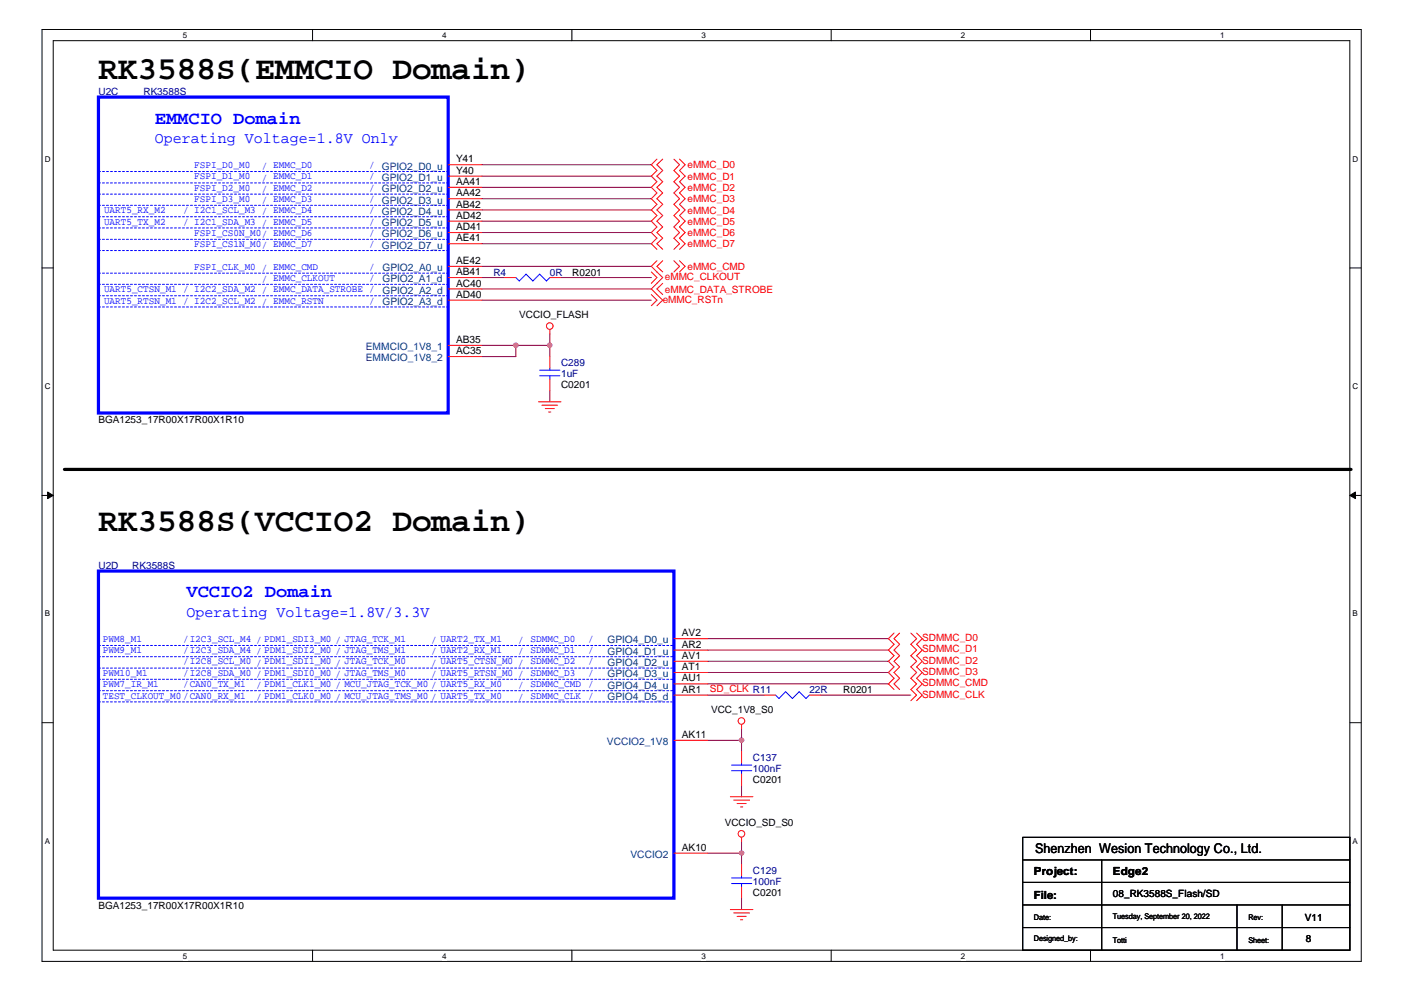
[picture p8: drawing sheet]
<svg xmlns="http://www.w3.org/2000/svg" width="297mm" height="210mm" viewBox="0 0 297 210" stroke-linecap="round" stroke-linejoin="round" font-family="sans-serif">
<defs><g id="words">
<g font-size="6.9">
<text x="20.8" y="16.8">RK3588S(EMMCIO Domain)</text>
<text x="20.8" y="112.3">RK3588S(VCCIO2 Domain)</text>
</g>
<g font-size="3.8" fill="#00f">
<text x="32.8" y="26.1">EMMCIO Domain</text>
<text x="39.5" y="126.4">VCCIO2 Domain</text>
</g>
<g font-size="3.3" fill="#00f">
<text x="32.8" y="30.3">Operating Voltage=1.8V Only</text>
<text x="39.5" y="130.6">Operating Voltage=1.8V/3.3V</text>
</g>
<text font-size="2.8" x="219" y="180.4">Shenzhen Wesion Technology Co., Ltd.</text>
<g font-size="2.4">
<text x="218.7" y="185.1">Project:</text>
<text x="235.5" y="185.1">Edge2</text>
<text x="218.7" y="190.1">File:</text>
</g>
<g font-size="2.2">
<text x="96.5" y="34.3">Y41</text>
<text x="96.5" y="36.8">Y40</text>
<text x="96.5" y="39.1">AA41</text>
<text x="96.5" y="41.5">AA42</text>
<text x="96.5" y="43.9">AB42</text>
<text x="96.5" y="46.3">AD42</text>
<text x="96.5" y="48.7">AD41</text>
<text x="96.5" y="51.1">AE41</text>
<text x="96.5" y="58.2">AB41</text>
<text x="96.5" y="55.9">AE42</text>
<text x="96.5" y="63">AD40</text>
<text x="96.5" y="60.6">AC40</text>
<text x="96.5" y="72.6">AB35</text>
<text x="96.5" y="74.9">AC35</text>
<text x="144.2" y="134.6">AV2</text>
<text x="144.2" y="137">AR2</text>
<text x="144.2" y="139.4">AV1</text>
<text x="144.2" y="141.8">AT1</text>
<text x="144.2" y="146.6">AR1</text>
<text x="144.2" y="144.2">AU1</text>
<text x="144.2" y="156.1">AK11</text>
<text x="144.2" y="180">AK10</text>
</g>
<g font-size="2.2" fill="#004080">
<text x="80.9" y="59.7">GPIO2_A1_d</text>
<text x="80.9" y="57.4">GPIO2_A0_u</text>
<text x="80.9" y="64.5">GPIO2_A3_d</text>
<text x="80.9" y="62.2">GPIO2_A2_d</text>
<text x="77.4" y="74.1">EMMCIO_1V8_1</text>
<text x="77.4" y="76.5">EMMCIO_1V8_2</text>
<text x="128.5" y="136.2">GPIO4_D0_u</text>
<text x="128.5" y="138.6">GPIO4_D1_u</text>
<text x="128.5" y="140.9">GPIO4_D2_u</text>
<text x="128.5" y="143.3">GPIO4_D3_u</text>
<text x="128.5" y="148.1">GPIO4_D5_d</text>
<text x="128.5" y="145.7">GPIO4_D4_u</text>
<text x="128.4" y="157.7">VCCIO2_1V8</text>
<text x="133.4" y="181.5">VCCIO2</text>
</g>
<g font-size="2.1" fill="#000080">
<text x="20.8" y="20.1">U2C</text>
<text x="30.4" y="20.1">RK3588S</text>
<text x="104.4" y="58.3">R4</text>
<text x="116.3" y="58.3">0R</text>
<text x="118.7" y="77.4">C289</text>
<text x="118.7" y="79.8">1uF</text>
<text x="20.8" y="120.4">U2D</text>
<text x="28" y="120.4">RK3588S</text>
<text x="171.2" y="146.7">22R</text>
<text x="159.3" y="161">C137</text>
<text x="159.3" y="163.4">100nF</text>
<text x="159.3" y="184.8">C129</text>
<text x="159.3" y="187.3">100nF</text>
</g>
<g font-size="2.1" fill="#00f">
<text x="41.1" y="35.6">FSPI_D0_M0</text>
<text x="55.4" y="35.8">/ EMMC_D0</text>
<text x="78.1" y="35.6">/ GPIO2_D0_u</text>
<text x="41.1" y="37.9">FSPI_D1_M0</text>
<text x="41.1" y="40.4">FSPI_D2_M0</text>
<text x="55.4" y="40.6">/ EMMC_D2</text>
<text x="55.4" y="38.2">/ EMMC_D1</text>
<text x="78.1" y="40.4">/ GPIO2_D2_u</text>
<text x="78.1" y="37.9">/ GPIO2_D1_u</text>
<text x="22" y="45.1">UART5_RX_M2</text>
<text x="22" y="47.5">UART5_TX_M2</text>
<text x="38.7" y="45.1">/ I2C1_SCL_M3 / EMMC_D4</text>
<text x="38.7" y="47.5">/ I2C1_SDA_M3 / EMMC_D5</text>
<text x="41.1" y="42.7">FSPI_D3_M0</text>
<text x="55.4" y="43">/ EMMC_D3</text>
<text x="78.1" y="47.5">/ GPIO2_D5_u</text>
<text x="78.1" y="45.1">/ GPIO2_D4_u</text>
<text x="78.1" y="42.7">/ GPIO2_D3_u</text>
<text x="41.1" y="49.9">FSPI_CS0N_M0/ EMMC_D6</text>
<text x="41.1" y="52.3">FSPI_CS1N_M0/ EMMC_D7</text>
<text x="78.1" y="52.3">/ GPIO2_D7_u</text>
<text x="78.1" y="49.9">/ GPIO2_D6_u</text>
<text x="41.1" y="57">FSPI_CLK_M0 / EMMC_CMD</text>
<text x="55.4" y="59.7">/ EMMC_CLKOUT</text>
<text x="78.1" y="59.5">/</text>
<text x="78.1" y="57">/</text>
<text x="22" y="61.8">UART5_CTSN_M1 / I2C2_SDA_M2 / EMMC_DATA_STROBE /</text>
<text x="22" y="64.2">UART5_RTSN_M1 / I2C2_SCL_M2 / EMMC_RSTN</text>
<text x="78.1" y="64.2">/</text>
<text x="21.8" y="135.9">PWM8_M1</text>
<text x="38.7" y="135.9">/I2C3_SCL_M4 / PDM1_SDI3_M0 / JTAG_TCK_M1</text>
<text x="91.2" y="136.1">/ UART2_TX_M1</text>
<text x="109.6" y="136.1">/ SDMMC_D0</text>
<text x="124.4" y="135.9">/</text>
<text x="21.8" y="138.2">PWM9_M1</text>
<text x="21.8" y="143">PWM10_M1</text>
<text x="38.7" y="138.2">/I2C3_SDA_M4 / PDM1_SDI2_M0 / JTAG_TMS_M1</text>
<text x="38.7" y="140.6">/I2C8_SCL_M0 / PDM1_SDI1_M0 / JTAG_TCK_M0</text>
<text x="38.7" y="143">/I2C8_SDA_M0 / PDM1_SDI0_M0 / JTAG_TMS_M0</text>
<text x="91.2" y="138.5">/ UART2_RX_M1</text>
<text x="91.2" y="140.9">/ UART5_CTSN_M0 / SDMMC_D2</text>
<text x="91.2" y="143.2">/ UART5_RTSN_M0 / SDMMC_D3</text>
<text x="109.6" y="138.5">/ SDMMC_D1</text>
<text x="124.4" y="138.2">/</text>
<text x="124.4" y="140.6">/</text>
<text x="124.4" y="143">/</text>
<text x="21.8" y="145.4">PWM7_IR_M1</text>
<text x="21.8" y="147.8">TEST_CLKOUT_M0 /CAN0_RX_M1</text>
<text x="38.7" y="145.4">/CAN0_TX_M1</text>
<text x="54.2" y="145.6">/ PDM1_CLK1_M0 / MCU_JTAG_TCK_M0 / UART5_RX_M0</text>
<text x="54.2" y="148">/ PDM1_CLK0_M0 / MCU_JTAG_TMS_M0 / UART5_TX_M0</text>
<text x="109.6" y="145.6">/ SDMMC_CMD</text>
<text x="109.6" y="148">/ SDMMC_CLK</text>
<text x="124.4" y="145.4">/</text>
<text x="124.4" y="147.8">/</text>
</g>
<g font-size="2.1" fill="#f00">
<text x="145.5" y="35.6">eMMC_D0</text>
<text x="145.5" y="38">eMMC_D1</text>
<text x="145.5" y="40.4">eMMC_D2</text>
<text x="145.5" y="45.2">eMMC_D4</text>
<text x="145.5" y="47.6">eMMC_D5</text>
<text x="145.5" y="42.8">eMMC_D3</text>
<text x="145.5" y="52.3">eMMC_D7</text>
<text x="145.5" y="50">eMMC_D6</text>
<text x="140.7" y="59.3">eMMC_CLKOUT</text>
<text x="145.5" y="57.1">eMMC_CMD</text>
<text x="140.2" y="64">eMMC_RSTn</text>
<text x="140.7" y="61.9">eMMC_DATA_STROBE</text>
<text x="195.1" y="135.7">SDMMC_D0</text>
<text x="195.1" y="138.1">SDMMC_D1</text>
<text x="195.1" y="140.4">SDMMC_D2</text>
<text x="195.1" y="142.8">SDMMC_D3</text>
<text x="150.2" y="146.4">SD_CLK R11</text>
<text x="195.1" y="145.2">SDMMC_CMD</text>
<text x="195.1" y="147.6">SDMMC_CLK</text>
</g>
<g font-size="2.1">
<text x="121.1" y="58.3">R0201</text>
<text x="109.9" y="67.4">VCCIO_FLASH</text>
<text x="118.7" y="82.2">C0201</text>
<text x="20.8" y="89.6">BGA1253_17R00X17R00X1R10</text>
<text x="178.4" y="146.7">R0201</text>
<text x="150.5" y="150.9">VCC_1V8_S0</text>
<text x="159.3" y="165.7">C0201</text>
<text x="153.3" y="174.8">VCCIO_SD_S0</text>
<text x="159.3" y="189.6">C0201</text>
<text x="235.5" y="189.9">08_RK3588S_Flash/SD</text>
<text x="20.8" y="192.2">BGA1253_17R00X17R00X1R10</text>
<text x="276.1" y="194.9">V11</text>
<text x="276.3" y="199.4">8</text>
</g>
<g font-size="1.7">
<text x="38.7" y="8">5</text>
<text x="93.6" y="8">4</text>
<text x="148.4" y="8">3</text>
<text x="203.3" y="8">2</text>
<text x="258.1" y="8">1</text>
<text x="9.5" y="34.2">D</text>
<text x="286.2" y="34.2">D</text>
<text x="9.5" y="82.3">C</text>
<text x="286.2" y="82.3">C</text>
<text x="9.5" y="130.4">B</text>
<text x="286.2" y="130.4">B</text>
<text x="9.5" y="178.5">A</text>
<text x="286.2" y="178.5">A</text>
<text x="218.7" y="194.7">Date:</text>
<text x="235.5" y="194.4">Tuesday, September 20, 2022</text>
<text x="264.1" y="194.7">Rev:</text>
<text x="38.7" y="202.8">5</text>
<text x="93.6" y="202.8">4</text>
<text x="148.4" y="202.8">3</text>
<text x="203.3" y="202.8">2</text>
<text x="218.7" y="199.2">Designed_by:</text>
<text x="235.5" y="199.4">Totti</text>
<text x="258.1" y="202.8">1</text>
<text x="264.1" y="199.4">Sheet:</text>
</g>
</g></defs>
<path d="M8.9 6.2h279.1v197.2h-279.1zM11.3 8.6h274.3v192.5h-274.3z" fill="none" stroke="#000" stroke-width=".21"/>
<g fill="#fff">
<path d="M38.7 6.5h.9v1.9h-.9z"/>
<path d="M38.7 201.3h.9v1.9h-.9z"/>
</g>
<path d="M66.1 6.2v2.4M66.1 201.1v2.3" fill="none" stroke="#000" stroke-width=".21"/>
<g fill="#fff">
<path d="M93.6 6.5h.9v1.9h-.9z"/>
<path d="M93.6 201.3h.9v1.9h-.9z"/>
</g>
<path d="M121 6.2v2.4M121 201.1v2.3" fill="none" stroke="#000" stroke-width=".21"/>
<g fill="#fff">
<path d="M148.4 6.5h1v1.9h-1z"/>
<path d="M148.4 201.3h1v1.9h-1z"/>
</g>
<path d="M175.9 6.2v2.4M175.9 201.1v2.3" fill="none" stroke="#000" stroke-width=".21"/>
<g fill="#fff">
<path d="M203.3 6.5h.9v1.9h-.9z"/>
<path d="M203.3 201.3h.9v1.9h-.9z"/>
</g>
<path d="M230.7 6.2v2.4M230.7 201.1v2.3" fill="none" stroke="#000" stroke-width=".21"/>
<g fill="#fff">
<path d="M258.1 6.5h1v1.9h-1z"/>
<path d="M258.1 201.3h1v1.9h-1z"/>
<path d="M9.5 32.7h1.2v1.9h-1.2z"/>
<path d="M286.2 32.7h1.2v1.9h-1.2z"/>
<path d="M9.5 80.7h1.2v1.9h-1.2z"/>
<path d="M286.2 80.7h1.2v1.9h-1.2z"/>
</g>
<path d="M8.9 56.7h2.4M285.6 56.7h2.4" fill="none" stroke="#000" stroke-width=".21"/>
<g fill="#fff">
<path d="M9.5 128.9h1.1v1.9h-1.1z"/>
<path d="M286.2 128.9h1.1v1.9h-1.1z"/>
</g>
<path d="M8.9 104.8h2.4M285.6 104.8h2.4" fill="none" stroke="#000" stroke-width=".21"/>
<g fill="#000" stroke="#000" stroke-width=".21">
<path d="M10.1 104.1l1.2 .7-1.2 .7z" fill-rule="evenodd"/>
<path d="M285.6 104.8l1.2-.7v1.4z" fill-rule="evenodd"/>
</g>
<g fill="#fff">
<path d="M9.5 177h1.1v1.9h-1.1z"/>
<path d="M286.2 177h1.1v1.9h-1.1z"/>
</g>
<path d="M8.9 152.9h2.4M285.6 152.9h2.4M216.4 177.2h69.2v23.9h-69.2zM216.4 196.3h69.2M216.4 191.5h69.2M216.4 186.7h69.2M216.4 182h69.2M233.1 182v19.1M261.7 191.5v9.6M271.3 191.5v9.6" fill="none" stroke="#000" stroke-width=".21"/>
<path d="M13.6 99.3h272.2" fill="none" stroke="#000" stroke-width=".68"/>
<g fill="none" stroke="#800040" stroke-width=".21">
<path d="M102 34.9h35.8M102 37.3h35.8M102 39.6h35.8M102 42.1h35.8M102 44.4h35.8M102 46.8h35.8M102 49.2h35.8M102 51.6h35.8M102 56.4h35.8M102 58.7h4.8M118.7 58.7h19.1M102 73.1h14.3"/>
<path d="M102 61.1h35.8M102 63.5h35.8M109.1 73.1v2.4h-7.1M116.3 70.7v4.8M116.3 82.6v2.4M149.7 135.1h38.3M149.7 137.6h38.3M149.7 139.9h38.3M149.7 156.6h7.2M149.7 142.3h38.3M149.7 144.7h38.3M149.7 147.1h12"/>
<path d="M156.9 154.2v4.8M173.6 147.1h19.1M156.9 166.2v2.4M156.9 178.1v4.8M149.7 180.5h7.2M156.9 190v2.5"/>
</g>
<g fill="#f0f" stroke="#f0f" stroke-width=".21">
<circle cx="109.1" cy="73.1" r=".46"/>
<circle cx="116.3" cy="73.1" r=".46"/>
<circle cx="156.9" cy="180.5" r=".46"/>
<circle cx="156.9" cy="156.6" r=".46"/>
</g>
<g fill="none" stroke="#f00" stroke-width=".21">
<path d="M94.8 34.9h7.2M94.8 37.3h7.2M94.8 39.6h7.2M139 33.7l-1.2 1.2 1.2 1.2-1.2 1.2 1.2 1.2-1.2 1.1 1.2 1.2-1.2 1.3 1.2 1.1-1.2 1.2 1.2 1.2-1.2 1.2 1.2 1.2-1.2 1.2 1.2 1.2-1.2 1.2 1.2 1.2M140.2 33.7l-1.2 1.2 1.2 1.2-1.2 1.2 1.2 1.2-1.2 1.1 1.2 1.2-1.2 1.3 1.2 1.1-1.2 1.2 1.2 1.2-1.2 1.2 1.2 1.2-1.2 1.2 1.2 1.2-1.2 1.2 1.2 1.2M142.6 33.7l1.2 1.2-1.2 1.2 1.2 1.2-1.2 1.2 1.2 1.1-1.2 1.2 1.2 1.3-1.2 1.1 1.2 1.2-1.2 1.2 1.2 1.2-1.2 1.2 1.2 1.2-1.2 1.2 1.2 1.2-1.2 1.2M143.8 33.7l1.1 1.2-1.1 1.2 1.1 1.2-1.1 1.2 1.1 1.1-1.1 1.2 1.1 1.3-1.1 1.1 1.1 1.2-1.1 1.2 1.1 1.2-1.1 1.2 1.1 1.2-1.1 1.2 1.1 1.2-1.1 1.2M94.8 58.7h7.2M94.8 56.4h7.2M94.8 42.1h7.2M94.8 44.4h7.2M94.8 46.8h7.2"/>
<path d="M94.8 49.2h7.2M94.8 51.6h7.2M106.8 58.7h2.3M116.3 58.7h2.4M137.8 57.5l1.2 1.2-1.2 1.3M139 55.2l-1.2 1.2 2.4 2.3-2.4 2.4 2.4 2.4-1.2 1.2M140.2 60l-1.2 1.1 1.2 1.2M140.2 55.2l-1.2 1.2 1.2 1.1M142.6 55.2l1.2 1.2-1.2 1.1M143.8 55.2l1.1 1.2-1.1 1.1M94.8 63.5h7.2M94.8 61.1h7.2"/>
<path d="M94.8 73.1h7.2M94.8 75.5h7.2M116.3 69.7v1M116.3 75.5v2.4M137.8 62.3l1.2 1.2-1.2 1.2M113.9 85h4.8M114.6 85.7h3.4M115.4 86.5h1.9M116.1 87.2h.4M116.3 80.2v2.4M142.6 135.1h7.1M142.6 137.6h7.1"/>
<path d="M142.6 139.9h7.1M189.1 134l-1.1 1.1 1.1 1.2-1.1 1.3 1.1 1.1-1.1 1.2 1.1 1.2-1.1 1.2 1.1 1.2-1.1 1.2 1.1 1.2M190.3 134l-1.2 1.1 1.2 1.2-1.2 1.3 1.2 1.1-1.2 1.2 1.2 1.2-1.2 1.2 1.2 1.2-1.2 1.2 1.2 1.2M192.7 134l1.2 1.1-1.2 1.2 1.2 1.3-1.2 1.1 1.2 1.2-1.2 1.2 1.2 1.2-1.2 1.2 1.2 1.2-1.2 1.2 1.2 1.2-1.2 1.2M193.9 134l1.2 1.1-1.2 1.2 1.2 1.3-1.2 1.1 1.2 1.2-1.2 1.2 1.2 1.2-1.2 1.2 1.2 1.2-1.2 1.2 1.2 1.2-1.2 1.2M142.6 147.1h7.1M142.6 144.7h7.1M142.6 142.3h7.1M142.6 156.6h7.1M156.9 153.3v.9M156.9 159v2.4M161.7 147.1h2.4"/>
<path d="M171.2 147.1h2.4M154.5 168.6h4.8M155.2 169.3h3.4M156 170h1.9M156.7 170.7h.4M156.9 163.8v2.4M156.9 177.2v.9M142.6 180.5h7.1M154.5 192.5h4.8M155.2 193.2h3.4M156 193.9h1.9M156.7 194.6h.4"/>
<path d="M156.9 182.9v2.4M156.9 187.7v2.3"/>
<circle cx="116.3" cy="69" r=".7"/>
<circle cx="156.9" cy="152.6" r=".7"/>
<circle cx="156.9" cy="176.4" r=".7"/>
</g>
<g fill="none" stroke="#00f" stroke-width=".21">
<path d="M109.1 58.7l.8 .8 1.4-1.5 1.4 1.5 1.5-1.5 1.4 1.5 .7-.8M114.2 79.5h4.2M114.2 78.3h4.2M116.3 77.9v.4M116.3 79.5v.7M164.1 147.1l.7 .7 1.4-1.4 1.4 1.4 1.5-1.4 1.4 1.4 .7-.7M154.8 163.1h4.2M154.8 161.9h4.2M156.9 161.4v.5M156.9 163.1v.7M154.8 187h4.2M154.8 185.8h4.2"/>
<path d="M156.9 185.3v.5M156.9 187v.7"/>
</g>
<path d="M20.8 20.5h74v66.9h-74zM20.8 120.8h121.8v69.2h-121.8z" fill="none" stroke="#00f" stroke-width=".68"/>
<g fill="none" stroke="#00f" stroke-width=".21" stroke-dasharray=".4 .4">
<path d="M20.8 36.3h74M20.8 38.7h74M20.8 57.8h74M20.8 53h74M20.8 50.6h74M20.8 48.2h74M20.8 45.9h74M20.8 43.4h74M20.8 41.1h74M20.8 62.6h74M20.8 60.2h74M20.8 65h74"/>
<path d="M20.8 139h121.5M20.8 136.6h121.5M20.8 148.5h121.5M20.8 146.1h121.5M20.8 143.7h121.5M20.8 141.4h121.5"/>
</g>
<use href="#words"/>
</svg>
